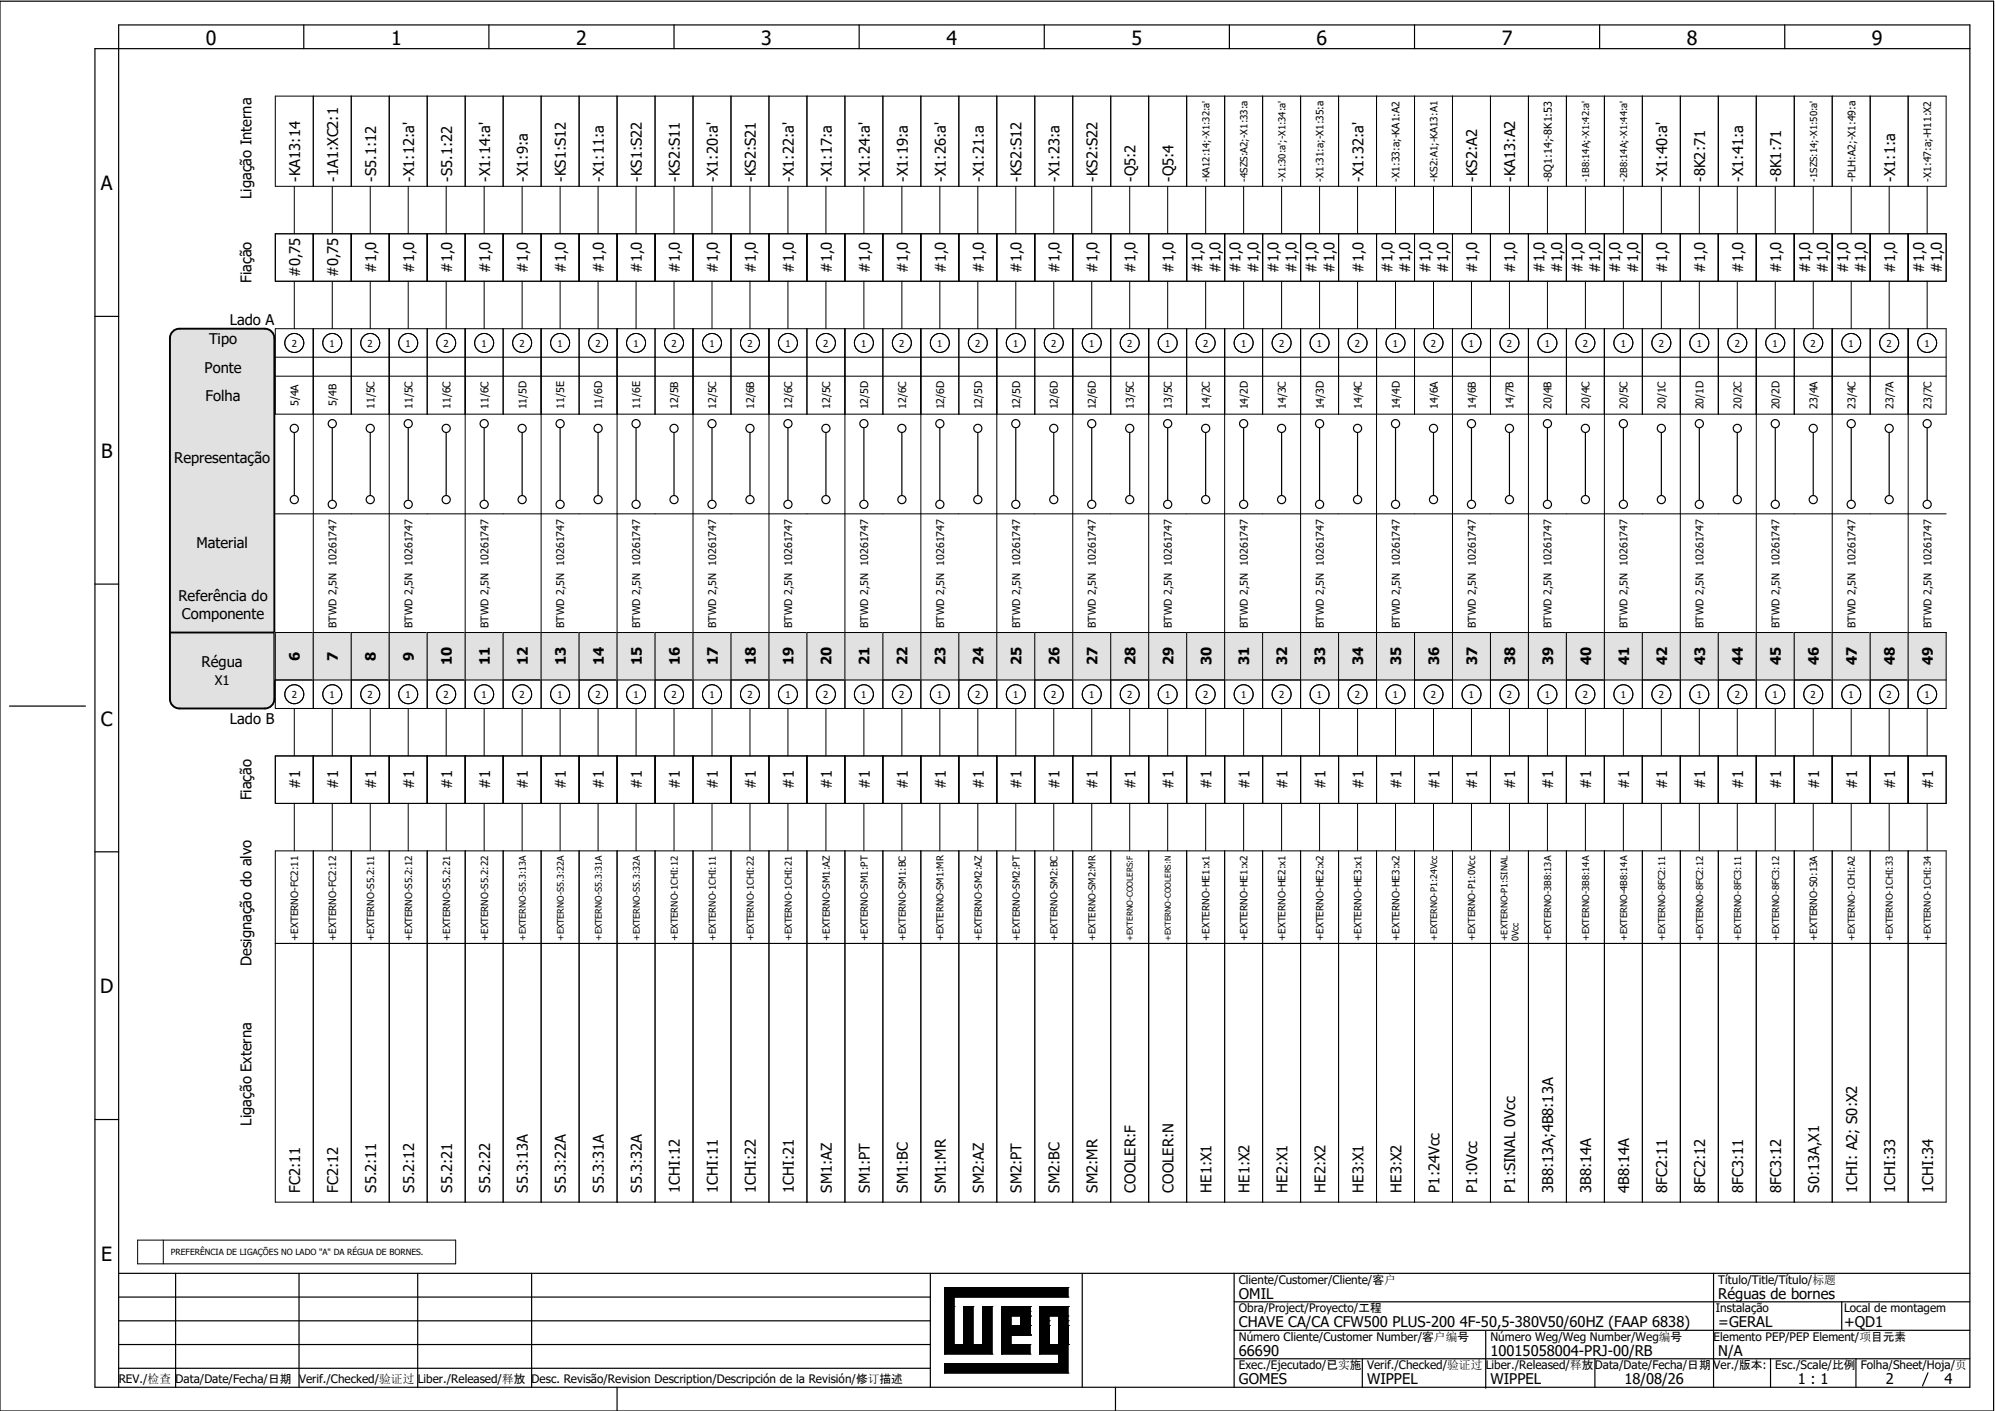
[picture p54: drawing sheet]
<svg xmlns="http://www.w3.org/2000/svg" width="297mm" height="210mm" viewBox="0 0 297 210" stroke-linecap="round" stroke-linejoin="round" font-family="sans-serif">
<defs><g id="words">
<g font-size="2.9">
<text x="30.7" y="6.6">0</text>
<text x="58.2" y="6.6">1</text>
<text x="85.8" y="6.6">2</text>
<text x="113.4" y="6.6">3</text>
<text x="141" y="6.6">4</text>
<text x="168.5" y="6.6">5</text>
<text x="196.1" y="6.6">6</text>
<text x="223.7" y="6.6">7</text>
<text x="251.3" y="6.6">8</text>
<text x="278.9" y="6.6">9</text>
<text x="15" y="28.3">A</text>
<text x="15.1" y="68.2">B</text>
<text x="15" y="108.1">C</text>
<text x="14.9" y="148">D</text>
<text x="15.1" y="187.9">E</text>
</g>
<g font-size="2.2">
<text x="37.5" y="29.6" transform="rotate(-90 37.5 29.6)">Ligação Interna</text>
<text x="44.7" y="27" transform="rotate(-90 44.7 27)">-KA13:14</text>
<text x="50.4" y="27" transform="rotate(-90 50.4 27)">-1A1:XC2:1</text>
<text x="56" y="27" transform="rotate(-90 56 27)">-S5.1:12</text>
<text x="61.7" y="27" transform="rotate(-90 61.7 27)">-X1:12:a'</text>
<text x="67.3" y="27" transform="rotate(-90 67.3 27)">-S5.1:22</text>
<text x="73" y="27" transform="rotate(-90 73 27)">-X1:14:a'</text>
<text x="78.7" y="27" transform="rotate(-90 78.7 27)">-X1:9:a</text>
<text x="84.3" y="27" transform="rotate(-90 84.3 27)">-KS1:S12</text>
<text x="90" y="27" transform="rotate(-90 90 27)">-X1:11:a</text>
<text x="95.6" y="27" transform="rotate(-90 95.6 27)">-KS1:S22</text>
<text x="101.3" y="27" transform="rotate(-90 101.3 27)">-KS2:S11</text>
<text x="106.9" y="27" transform="rotate(-90 106.9 27)">-X1:20:a'</text>
<text x="112.6" y="27" transform="rotate(-90 112.6 27)">-KS2:S21</text>
<text x="118.2" y="27" transform="rotate(-90 118.2 27)">-X1:22:a'</text>
<text x="123.9" y="27" transform="rotate(-90 123.9 27)">-X1:17:a</text>
<text x="129.6" y="27" transform="rotate(-90 129.6 27)">-X1:24:a'</text>
<text x="135.2" y="27" transform="rotate(-90 135.2 27)">-X1:19:a</text>
<text x="140.9" y="27" transform="rotate(-90 140.9 27)">-X1:26:a'</text>
<text x="146.5" y="27" transform="rotate(-90 146.5 27)">-X1:21:a</text>
<text x="152.2" y="27" transform="rotate(-90 152.2 27)">-KS2:S12</text>
<text x="157.8" y="27" transform="rotate(-90 157.8 27)">-X1:23:a</text>
<text x="163.5" y="27" transform="rotate(-90 163.5 27)">-KS2:S22</text>
<text x="169.2" y="27" transform="rotate(-90 169.2 27)">-Q5:2</text>
<text x="174.8" y="27" transform="rotate(-90 174.8 27)">-Q5:4</text>
<text x="203.1" y="27" transform="rotate(-90 203.1 27)">-X1:32:a'</text>
<text x="220.1" y="27" transform="rotate(-90 220.1 27)">-KS2:A2</text>
<text x="225.7" y="27" transform="rotate(-90 225.7 27)">-KA13:A2</text>
<text x="248.3" y="27" transform="rotate(-90 248.3 27)">-X1:40:a'</text>
<text x="254" y="27" transform="rotate(-90 254 27)">-8K2:71</text>
<text x="259.7" y="27" transform="rotate(-90 259.7 27)">-X1:41:a</text>
<text x="265.3" y="27" transform="rotate(-90 265.3 27)">-8K1:71</text>
<text x="282.3" y="27" transform="rotate(-90 282.3 27)">-X1:1:a</text>
<text x="44.7" y="41.3" transform="rotate(-90 44.7 41.3)">#0,75</text>
<text x="50.4" y="41.3" transform="rotate(-90 50.4 41.3)">#0,75</text>
<text x="56" y="40.7" transform="rotate(-90 56 40.7)">#1,0</text>
<text x="61.7" y="40.7" transform="rotate(-90 61.7 40.7)">#1,0</text>
<text x="67.3" y="40.7" transform="rotate(-90 67.3 40.7)">#1,0</text>
<text x="73" y="40.7" transform="rotate(-90 73 40.7)">#1,0</text>
<text x="78.7" y="40.7" transform="rotate(-90 78.7 40.7)">#1,0</text>
<text x="84.3" y="40.7" transform="rotate(-90 84.3 40.7)">#1,0</text>
<text x="90" y="40.7" transform="rotate(-90 90 40.7)">#1,0</text>
<text x="95.6" y="40.7" transform="rotate(-90 95.6 40.7)">#1,0</text>
<text x="101.3" y="40.7" transform="rotate(-90 101.3 40.7)">#1,0</text>
<text x="106.9" y="40.7" transform="rotate(-90 106.9 40.7)">#1,0</text>
<text x="112.6" y="40.7" transform="rotate(-90 112.6 40.7)">#1,0</text>
<text x="118.2" y="40.7" transform="rotate(-90 118.2 40.7)">#1,0</text>
<text x="123.9" y="40.7" transform="rotate(-90 123.9 40.7)">#1,0</text>
<text x="129.6" y="40.7" transform="rotate(-90 129.6 40.7)">#1,0</text>
<text x="135.2" y="40.7" transform="rotate(-90 135.2 40.7)">#1,0</text>
<text x="140.9" y="40.7" transform="rotate(-90 140.9 40.7)">#1,0</text>
<text x="146.5" y="40.7" transform="rotate(-90 146.5 40.7)">#1,0</text>
<text x="152.2" y="40.7" transform="rotate(-90 152.2 40.7)">#1,0</text>
<text x="157.8" y="40.7" transform="rotate(-90 157.8 40.7)">#1,0</text>
<text x="163.5" y="40.7" transform="rotate(-90 163.5 40.7)">#1,0</text>
<text x="169.2" y="40.7" transform="rotate(-90 169.2 40.7)">#1,0</text>
<text x="174.8" y="40.7" transform="rotate(-90 174.8 40.7)">#1,0</text>
<text x="179.1" y="40.7" transform="rotate(-90 179.1 40.7)">#1,0</text>
<text x="181.8" y="40.7" transform="rotate(-90 181.8 40.7)">#1,0</text>
<text x="184.8" y="40.7" transform="rotate(-90 184.8 40.7)">#1,0</text>
<text x="187.5" y="40.7" transform="rotate(-90 187.5 40.7)">#1,0</text>
<text x="190.5" y="40.7" transform="rotate(-90 190.5 40.7)">#1,0</text>
<text x="193.1" y="40.7" transform="rotate(-90 193.1 40.7)">#1,0</text>
<text x="196.1" y="40.7" transform="rotate(-90 196.1 40.7)">#1,0</text>
<text x="198.8" y="40.7" transform="rotate(-90 198.8 40.7)">#1,0</text>
<text x="203.1" y="40.7" transform="rotate(-90 203.1 40.7)">#1,0</text>
<text x="207.4" y="40.7" transform="rotate(-90 207.4 40.7)">#1,0</text>
<text x="210.1" y="40.7" transform="rotate(-90 210.1 40.7)">#1,0</text>
<text x="213.1" y="40.7" transform="rotate(-90 213.1 40.7)">#1,0</text>
<text x="215.7" y="40.7" transform="rotate(-90 215.7 40.7)">#1,0</text>
<text x="220.1" y="40.7" transform="rotate(-90 220.1 40.7)">#1,0</text>
<text x="225.7" y="40.7" transform="rotate(-90 225.7 40.7)">#1,0</text>
<text x="230.1" y="40.7" transform="rotate(-90 230.1 40.7)">#1,0</text>
<text x="232.7" y="40.7" transform="rotate(-90 232.7 40.7)">#1,0</text>
<text x="235.7" y="40.7" transform="rotate(-90 235.7 40.7)">#1,0</text>
<text x="238.4" y="40.7" transform="rotate(-90 238.4 40.7)">#1,0</text>
<text x="241.4" y="40.7" transform="rotate(-90 241.4 40.7)">#1,0</text>
<text x="244" y="40.7" transform="rotate(-90 244 40.7)">#1,0</text>
<text x="248.3" y="40.7" transform="rotate(-90 248.3 40.7)">#1,0</text>
<text x="254" y="40.7" transform="rotate(-90 254 40.7)">#1,0</text>
<text x="259.7" y="40.7" transform="rotate(-90 259.7 40.7)">#1,0</text>
<text x="265.3" y="40.7" transform="rotate(-90 265.3 40.7)">#1,0</text>
<text x="269.6" y="40.7" transform="rotate(-90 269.6 40.7)">#1,0</text>
<text x="272.3" y="40.7" transform="rotate(-90 272.3 40.7)">#1,0</text>
<text x="275.3" y="40.7" transform="rotate(-90 275.3 40.7)">#1,0</text>
<text x="278" y="40.7" transform="rotate(-90 278 40.7)">#1,0</text>
<text x="282.3" y="40.7" transform="rotate(-90 282.3 40.7)">#1,0</text>
<text x="286.6" y="40.7" transform="rotate(-90 286.6 40.7)">#1,0</text>
<text x="289.3" y="40.7" transform="rotate(-90 289.3 40.7)">#1,0</text>
<text x="37.5" y="42.1" transform="rotate(-90 37.5 42.1)">Fiação</text>
<text x="31.1" y="51.3">Tipo</text>
<text x="34.2" y="48.4">Lado A</text>
<text x="30.5" y="55.5">Ponte</text>
<text x="30.6" y="59.7">Folha</text>
<text x="26" y="68.9">Representação</text>
<text x="29.2" y="81.7">Material</text>
<text x="26.6" y="89.5">Referência do</text>
<text x="27.1" y="92.2">Componente</text>
<text x="30" y="99.3">Régua</text>
<text x="34.2" y="107.8">Lado B</text>
<text x="37.5" y="119.2" transform="rotate(-90 37.5 119.2)">Fiação</text>
<text x="44.7" y="117.5" transform="rotate(-90 44.7 117.5)">#1</text>
<text x="50.4" y="117.5" transform="rotate(-90 50.4 117.5)">#1</text>
<text x="56" y="117.5" transform="rotate(-90 56 117.5)">#1</text>
<text x="61.7" y="117.5" transform="rotate(-90 61.7 117.5)">#1</text>
<text x="67.3" y="117.5" transform="rotate(-90 67.3 117.5)">#1</text>
<text x="73" y="117.5" transform="rotate(-90 73 117.5)">#1</text>
<text x="78.7" y="117.5" transform="rotate(-90 78.7 117.5)">#1</text>
<text x="84.3" y="117.5" transform="rotate(-90 84.3 117.5)">#1</text>
<text x="90" y="117.5" transform="rotate(-90 90 117.5)">#1</text>
<text x="95.6" y="117.5" transform="rotate(-90 95.6 117.5)">#1</text>
<text x="101.3" y="117.5" transform="rotate(-90 101.3 117.5)">#1</text>
<text x="106.9" y="117.5" transform="rotate(-90 106.9 117.5)">#1</text>
<text x="112.6" y="117.5" transform="rotate(-90 112.6 117.5)">#1</text>
<text x="118.2" y="117.5" transform="rotate(-90 118.2 117.5)">#1</text>
<text x="123.9" y="117.5" transform="rotate(-90 123.9 117.5)">#1</text>
<text x="129.6" y="117.5" transform="rotate(-90 129.6 117.5)">#1</text>
<text x="135.2" y="117.5" transform="rotate(-90 135.2 117.5)">#1</text>
<text x="140.9" y="117.5" transform="rotate(-90 140.9 117.5)">#1</text>
<text x="146.5" y="117.5" transform="rotate(-90 146.5 117.5)">#1</text>
<text x="152.2" y="117.5" transform="rotate(-90 152.2 117.5)">#1</text>
<text x="157.8" y="117.5" transform="rotate(-90 157.8 117.5)">#1</text>
<text x="163.5" y="117.5" transform="rotate(-90 163.5 117.5)">#1</text>
<text x="169.2" y="117.5" transform="rotate(-90 169.2 117.5)">#1</text>
<text x="174.8" y="117.5" transform="rotate(-90 174.8 117.5)">#1</text>
<text x="180.5" y="117.5" transform="rotate(-90 180.5 117.5)">#1</text>
<text x="186.1" y="117.5" transform="rotate(-90 186.1 117.5)">#1</text>
<text x="191.8" y="117.5" transform="rotate(-90 191.8 117.5)">#1</text>
<text x="197.4" y="117.5" transform="rotate(-90 197.4 117.5)">#1</text>
<text x="203.1" y="117.5" transform="rotate(-90 203.1 117.5)">#1</text>
<text x="208.8" y="117.5" transform="rotate(-90 208.8 117.5)">#1</text>
<text x="214.4" y="117.5" transform="rotate(-90 214.4 117.5)">#1</text>
<text x="220.1" y="117.5" transform="rotate(-90 220.1 117.5)">#1</text>
<text x="225.7" y="117.5" transform="rotate(-90 225.7 117.5)">#1</text>
<text x="231.4" y="117.5" transform="rotate(-90 231.4 117.5)">#1</text>
<text x="237" y="117.5" transform="rotate(-90 237 117.5)">#1</text>
<text x="242.7" y="117.5" transform="rotate(-90 242.7 117.5)">#1</text>
<text x="248.3" y="117.5" transform="rotate(-90 248.3 117.5)">#1</text>
<text x="254" y="117.5" transform="rotate(-90 254 117.5)">#1</text>
<text x="259.7" y="117.5" transform="rotate(-90 259.7 117.5)">#1</text>
<text x="265.3" y="117.5" transform="rotate(-90 265.3 117.5)">#1</text>
<text x="271" y="117.5" transform="rotate(-90 271 117.5)">#1</text>
<text x="276.6" y="117.5" transform="rotate(-90 276.6 117.5)">#1</text>
<text x="282.3" y="117.5" transform="rotate(-90 282.3 117.5)">#1</text>
<text x="287.9" y="117.5" transform="rotate(-90 287.9 117.5)">#1</text>
<text x="37.5" y="143.9" transform="rotate(-90 37.5 143.9)">Designação do alvo</text>
<text x="37.5" y="167.7" transform="rotate(-90 37.5 167.7)">Ligação Externa</text>
<text x="44.7" y="177.7" transform="rotate(-90 44.7 177.7)">FC2:11</text>
<text x="50.4" y="177.7" transform="rotate(-90 50.4 177.7)">FC2:12</text>
<text x="56" y="177.7" transform="rotate(-90 56 177.7)">S5.2:11</text>
<text x="61.7" y="177.7" transform="rotate(-90 61.7 177.7)">S5.2:12</text>
<text x="67.3" y="177.7" transform="rotate(-90 67.3 177.7)">S5.2:21</text>
<text x="73" y="177.7" transform="rotate(-90 73 177.7)">S5.2:22</text>
<text x="78.7" y="177.7" transform="rotate(-90 78.7 177.7)">S5.3:13A</text>
<text x="84.3" y="177.7" transform="rotate(-90 84.3 177.7)">S5.3:22A</text>
<text x="90" y="177.7" transform="rotate(-90 90 177.7)">S5.3:31A</text>
<text x="95.6" y="177.7" transform="rotate(-90 95.6 177.7)">S5.3:32A</text>
<text x="101.3" y="177.7" transform="rotate(-90 101.3 177.7)">1CHI:12</text>
<text x="106.9" y="177.7" transform="rotate(-90 106.9 177.7)">1CHI:11</text>
<text x="112.6" y="177.7" transform="rotate(-90 112.6 177.7)">1CHI:22</text>
<text x="118.2" y="177.7" transform="rotate(-90 118.2 177.7)">1CHI:21</text>
<text x="123.9" y="177.7" transform="rotate(-90 123.9 177.7)">SM1:AZ</text>
<text x="129.6" y="177.7" transform="rotate(-90 129.6 177.7)">SM1:PT</text>
<text x="135.2" y="177.7" transform="rotate(-90 135.2 177.7)">SM1:BC</text>
<text x="140.9" y="177.7" transform="rotate(-90 140.9 177.7)">SM1:MR</text>
<text x="146.5" y="177.7" transform="rotate(-90 146.5 177.7)">SM2:AZ</text>
<text x="152.2" y="177.7" transform="rotate(-90 152.2 177.7)">SM2:PT</text>
<text x="157.8" y="177.7" transform="rotate(-90 157.8 177.7)">SM2:BC</text>
<text x="163.5" y="177.7" transform="rotate(-90 163.5 177.7)">SM2:MR</text>
<text x="169.2" y="177.7" transform="rotate(-90 169.2 177.7)">COOLER:F</text>
<text x="174.8" y="177.7" transform="rotate(-90 174.8 177.7)">COOLER:N</text>
<text x="180.5" y="177.7" transform="rotate(-90 180.5 177.7)">HE1:X1</text>
<text x="186.1" y="177.7" transform="rotate(-90 186.1 177.7)">HE1:X2</text>
<text x="191.8" y="177.7" transform="rotate(-90 191.8 177.7)">HE2:X1</text>
<text x="197.4" y="177.7" transform="rotate(-90 197.4 177.7)">HE2:X2</text>
<text x="203.1" y="177.7" transform="rotate(-90 203.1 177.7)">HE3:X1</text>
<text x="208.8" y="177.7" transform="rotate(-90 208.8 177.7)">HE3:X2</text>
<text x="214.4" y="177.7" transform="rotate(-90 214.4 177.7)">P1:24Vcc</text>
<text x="220.1" y="177.7" transform="rotate(-90 220.1 177.7)">P1:0Vcc</text>
<text x="225.7" y="177.7" transform="rotate(-90 225.7 177.7)">P1:SINAL 0Vcc</text>
<text x="231.4" y="177.7" transform="rotate(-90 231.4 177.7)">3B8:13A;4B8:13A</text>
<text x="237" y="177.7" transform="rotate(-90 237 177.7)">3B8:14A</text>
<text x="242.7" y="177.7" transform="rotate(-90 242.7 177.7)">4B8:14A</text>
<text x="248.3" y="177.7" transform="rotate(-90 248.3 177.7)">8FC2:11</text>
<text x="254" y="177.7" transform="rotate(-90 254 177.7)">8FC2:12</text>
<text x="259.7" y="177.7" transform="rotate(-90 259.7 177.7)">8FC3:11</text>
<text x="265.3" y="177.7" transform="rotate(-90 265.3 177.7)">8FC3:12</text>
<text x="271" y="177.7" transform="rotate(-90 271 177.7)">S0:13A,X1</text>
<text x="276.6" y="177.7" transform="rotate(-90 276.6 177.7)">1CHI: A2; S0:X2</text>
<text x="282.3" y="177.7" transform="rotate(-90 282.3 177.7)">1CHI:33</text>
<text x="287.9" y="177.7" transform="rotate(-90 287.9 177.7)">1CHI:34</text>
<text x="184.5" y="193.5">OMIL</text>
<text x="184.5" y="197.7">CHAVE CA/CA CFW500 PLUS-200 4F-50,5-380V50/60HZ (FAAP 6838)</text>
<text x="256" y="193.5">Réguas de bornes</text>
<text x="256" y="197.7">=GERAL</text>
<text x="274.7" y="197.7">+QD1</text>
<text x="184.5" y="201.9">66690</text>
<text x="222" y="201.9">10015058004-PRJ-00/RB</text>
<text x="256" y="201.9">N/A</text>
<text x="184.5" y="206.2">GOMES</text>
<text x="203.6" y="206.2">WIPPEL</text>
<text x="222" y="206.2">WIPPEL</text>
<text x="242" y="206.2">18/08/26</text>
<text x="267.8" y="206.2">1 : 1</text>
<text x="280.9" y="206.2">2</text>
<text x="289.7" y="206.2">4</text>
</g>
<g font-size="2.1">
<text x="44.7" y="98.4" transform="rotate(-90 44.7 98.4)">6</text>
<text x="50.3" y="98.4" transform="rotate(-90 50.3 98.4)">7</text>
<text x="56" y="98.4" transform="rotate(-90 56 98.4)">8</text>
<text x="61.7" y="98.4" transform="rotate(-90 61.7 98.4)">9</text>
<text x="67.3" y="99.1" transform="rotate(-90 67.3 99.1)">10</text>
<text x="73" y="99.1" transform="rotate(-90 73 99.1)">11</text>
<text x="78.6" y="99.1" transform="rotate(-90 78.6 99.1)">12</text>
<text x="84.3" y="99.1" transform="rotate(-90 84.3 99.1)">13</text>
<text x="89.9" y="99.1" transform="rotate(-90 89.9 99.1)">14</text>
<text x="95.6" y="99.1" transform="rotate(-90 95.6 99.1)">15</text>
<text x="101.3" y="99.1" transform="rotate(-90 101.3 99.1)">16</text>
<text x="106.9" y="99.1" transform="rotate(-90 106.9 99.1)">17</text>
<text x="112.6" y="99.1" transform="rotate(-90 112.6 99.1)">18</text>
<text x="118.2" y="99.1" transform="rotate(-90 118.2 99.1)">19</text>
<text x="123.9" y="99.1" transform="rotate(-90 123.9 99.1)">20</text>
<text x="129.5" y="99.1" transform="rotate(-90 129.5 99.1)">21</text>
<text x="135.2" y="99.1" transform="rotate(-90 135.2 99.1)">22</text>
<text x="140.8" y="99.1" transform="rotate(-90 140.8 99.1)">23</text>
<text x="146.5" y="99.1" transform="rotate(-90 146.5 99.1)">24</text>
<text x="152.2" y="99.1" transform="rotate(-90 152.2 99.1)">25</text>
<text x="157.8" y="99.1" transform="rotate(-90 157.8 99.1)">26</text>
<text x="163.5" y="99.1" transform="rotate(-90 163.5 99.1)">27</text>
<text x="169.1" y="99.1" transform="rotate(-90 169.1 99.1)">28</text>
<text x="174.8" y="99.1" transform="rotate(-90 174.8 99.1)">29</text>
<text x="180.4" y="99.1" transform="rotate(-90 180.4 99.1)">30</text>
<text x="186.1" y="99.1" transform="rotate(-90 186.1 99.1)">31</text>
<text x="191.8" y="99.1" transform="rotate(-90 191.8 99.1)">32</text>
<text x="197.4" y="99.1" transform="rotate(-90 197.4 99.1)">33</text>
<text x="203.1" y="99.1" transform="rotate(-90 203.1 99.1)">34</text>
<text x="208.7" y="99.1" transform="rotate(-90 208.7 99.1)">35</text>
<text x="214.4" y="99.1" transform="rotate(-90 214.4 99.1)">36</text>
<text x="220" y="99.1" transform="rotate(-90 220 99.1)">37</text>
<text x="225.7" y="99.1" transform="rotate(-90 225.7 99.1)">38</text>
<text x="231.4" y="99.1" transform="rotate(-90 231.4 99.1)">39</text>
<text x="237" y="99.1" transform="rotate(-90 237 99.1)">40</text>
<text x="242.7" y="99.1" transform="rotate(-90 242.7 99.1)">41</text>
<text x="248.3" y="99.1" transform="rotate(-90 248.3 99.1)">42</text>
<text x="254" y="99.1" transform="rotate(-90 254 99.1)">43</text>
<text x="259.6" y="99.1" transform="rotate(-90 259.6 99.1)">44</text>
<text x="265.3" y="99.1" transform="rotate(-90 265.3 99.1)">45</text>
<text x="270.9" y="99.1" transform="rotate(-90 270.9 99.1)">46</text>
<text x="276.6" y="99.1" transform="rotate(-90 276.6 99.1)">47</text>
<text x="282.3" y="99.1" transform="rotate(-90 282.3 99.1)">48</text>
<text x="287.9" y="99.1" transform="rotate(-90 287.9 99.1)">49</text>
</g>
<text font-size="2" x="32" y="102.1">X1</text>
<g font-size="1.8">
<text x="184.5" y="191.2">Cliente/Customer/Cliente/客户</text>
<text x="256" y="191.2">Título/Title/Título/标题</text>
<text x="184.5" y="195.5">Obra/Project/Proyecto/工程</text>
<text x="255.6" y="195.5">Instalação</text>
<text x="274.7" y="195.5">Local de montagem</text>
<text x="184.5" y="204">Exec./Ejecutado/已实施</text>
<text x="184.5" y="199.7">Número Cliente/Customer Number/客户编号</text>
<text x="203.6" y="204">Verif./Checked/验证过</text>
<text x="221.3" y="204">Liber./Released/释放</text>
<text x="222" y="199.7">Número Weg/Weg Number/Weg编号</text>
<text x="237.6" y="204">Data/Date/Fecha/日期</text>
<text x="255.3" y="204">Ver./版本:</text>
<text x="255.3" y="199.7">Elemento PEP/PEP Element/项目元素</text>
<text x="264.4" y="204">Esc./Scale/比例</text>
<text x="277.2" y="204">Folha/Sheet/Hoja/页</text>
<text x="17.7" y="205.9">REV./检查</text>
<text x="26.2" y="205.9">Data/Date/Fecha/日期</text>
<text x="44.5" y="205.9">Verif./Checked/验证过</text>
<text x="62.2" y="205.9">Liber./Released/释放</text>
<text x="79.2" y="205.9">Desc. Revisão/Revision Description/Descripción de la Revisión/修订描述</text>
</g>
<g font-size="1.6">
<text x="231.1" y="27" transform="rotate(-90 231.1 27)">-8Q1:14;-8K1:53</text>
<text x="276.4" y="27" transform="rotate(-90 276.4 27)">-PLH:A2;-X1:49:a</text>
<text x="44.5" y="60.5" transform="rotate(-90 44.5 60.5)">5/4A</text>
<text x="50.1" y="60.5" transform="rotate(-90 50.1 60.5)">5/4B</text>
<text x="55.8" y="60.9" transform="rotate(-90 55.8 60.9)">11/5C</text>
<text x="61.4" y="60.9" transform="rotate(-90 61.4 60.9)">11/5C</text>
<text x="67.1" y="60.9" transform="rotate(-90 67.1 60.9)">11/6C</text>
<text x="72.7" y="60.9" transform="rotate(-90 72.7 60.9)">11/6C</text>
<text x="78.4" y="61" transform="rotate(-90 78.4 61)">11/5D</text>
<text x="84.1" y="60.9" transform="rotate(-90 84.1 60.9)">11/5E</text>
<text x="89.7" y="61" transform="rotate(-90 89.7 61)">11/6D</text>
<text x="95.4" y="60.9" transform="rotate(-90 95.4 60.9)">11/6E</text>
<text x="101" y="60.9" transform="rotate(-90 101 60.9)">12/5B</text>
<text x="106.7" y="60.9" transform="rotate(-90 106.7 60.9)">12/5C</text>
<text x="112.3" y="60.9" transform="rotate(-90 112.3 60.9)">12/6B</text>
<text x="118" y="60.9" transform="rotate(-90 118 60.9)">12/6C</text>
<text x="123.7" y="60.9" transform="rotate(-90 123.7 60.9)">12/5C</text>
<text x="129.3" y="61" transform="rotate(-90 129.3 61)">12/5D</text>
<text x="135" y="60.9" transform="rotate(-90 135 60.9)">12/6C</text>
<text x="140.6" y="61" transform="rotate(-90 140.6 61)">12/6D</text>
<text x="146.3" y="61" transform="rotate(-90 146.3 61)">12/5D</text>
<text x="151.9" y="61" transform="rotate(-90 151.9 61)">12/5D</text>
<text x="157.6" y="61" transform="rotate(-90 157.6 61)">12/6D</text>
<text x="163.3" y="61" transform="rotate(-90 163.3 61)">12/6D</text>
<text x="168.9" y="60.9" transform="rotate(-90 168.9 60.9)">13/5C</text>
<text x="174.6" y="60.9" transform="rotate(-90 174.6 60.9)">13/5C</text>
<text x="180.2" y="60.9" transform="rotate(-90 180.2 60.9)">14/2C</text>
<text x="185.9" y="61" transform="rotate(-90 185.9 61)">14/2D</text>
<text x="191.5" y="60.9" transform="rotate(-90 191.5 60.9)">14/3C</text>
<text x="197.2" y="61" transform="rotate(-90 197.2 61)">14/3D</text>
<text x="202.9" y="60.9" transform="rotate(-90 202.9 60.9)">14/4C</text>
<text x="208.5" y="61" transform="rotate(-90 208.5 61)">14/4D</text>
<text x="214.2" y="60.9" transform="rotate(-90 214.2 60.9)">14/6A</text>
<text x="219.8" y="60.9" transform="rotate(-90 219.8 60.9)">14/6B</text>
<text x="225.5" y="60.9" transform="rotate(-90 225.5 60.9)">14/7B</text>
<text x="231.1" y="60.9" transform="rotate(-90 231.1 60.9)">20/4B</text>
<text x="236.8" y="60.9" transform="rotate(-90 236.8 60.9)">20/4C</text>
<text x="242.4" y="60.9" transform="rotate(-90 242.4 60.9)">20/5C</text>
<text x="248.1" y="60.9" transform="rotate(-90 248.1 60.9)">20/1C</text>
<text x="253.8" y="61" transform="rotate(-90 253.8 61)">20/1D</text>
<text x="259.4" y="60.9" transform="rotate(-90 259.4 60.9)">20/2C</text>
<text x="265.1" y="61" transform="rotate(-90 265.1 61)">20/2D</text>
<text x="270.7" y="60.9" transform="rotate(-90 270.7 60.9)">23/4A</text>
<text x="276.4" y="60.9" transform="rotate(-90 276.4 60.9)">23/4C</text>
<text x="282" y="60.9" transform="rotate(-90 282 60.9)">23/7A</text>
<text x="287.7" y="60.9" transform="rotate(-90 287.7 60.9)">23/7C</text>
<text x="50.1" y="84.2" transform="rotate(-90 50.1 84.2)">10261747</text>
<text x="61.4" y="84.2" transform="rotate(-90 61.4 84.2)">10261747</text>
<text x="72.7" y="84.2" transform="rotate(-90 72.7 84.2)">10261747</text>
<text x="84.1" y="84.2" transform="rotate(-90 84.1 84.2)">10261747</text>
<text x="95.4" y="84.2" transform="rotate(-90 95.4 84.2)">10261747</text>
<text x="106.7" y="84.2" transform="rotate(-90 106.7 84.2)">10261747</text>
<text x="118" y="84.2" transform="rotate(-90 118 84.2)">10261747</text>
<text x="129.3" y="84.2" transform="rotate(-90 129.3 84.2)">10261747</text>
<text x="140.6" y="84.2" transform="rotate(-90 140.6 84.2)">10261747</text>
<text x="151.9" y="84.2" transform="rotate(-90 151.9 84.2)">10261747</text>
<text x="163.3" y="84.2" transform="rotate(-90 163.3 84.2)">10261747</text>
<text x="174.6" y="84.2" transform="rotate(-90 174.6 84.2)">10261747</text>
<text x="185.9" y="84.2" transform="rotate(-90 185.9 84.2)">10261747</text>
<text x="197.2" y="84.2" transform="rotate(-90 197.2 84.2)">10261747</text>
<text x="208.5" y="84.2" transform="rotate(-90 208.5 84.2)">10261747</text>
<text x="219.8" y="84.2" transform="rotate(-90 219.8 84.2)">10261747</text>
<text x="231.1" y="84.2" transform="rotate(-90 231.1 84.2)">10261747</text>
<text x="242.4" y="84.2" transform="rotate(-90 242.4 84.2)">10261747</text>
<text x="253.8" y="84.2" transform="rotate(-90 253.8 84.2)">10261747</text>
<text x="265.1" y="84.2" transform="rotate(-90 265.1 84.2)">10261747</text>
<text x="276.4" y="84.2" transform="rotate(-90 276.4 84.2)">10261747</text>
<text x="287.7" y="84.2" transform="rotate(-90 287.7 84.2)">10261747</text>
<text x="50.1" y="93.5" transform="rotate(-90 50.1 93.5)">BTWD 2,5N</text>
<text x="61.4" y="93.5" transform="rotate(-90 61.4 93.5)">BTWD 2,5N</text>
<text x="72.7" y="93.5" transform="rotate(-90 72.7 93.5)">BTWD 2,5N</text>
<text x="84.1" y="93.5" transform="rotate(-90 84.1 93.5)">BTWD 2,5N</text>
<text x="95.4" y="93.5" transform="rotate(-90 95.4 93.5)">BTWD 2,5N</text>
<text x="106.7" y="93.5" transform="rotate(-90 106.7 93.5)">BTWD 2,5N</text>
<text x="118" y="93.5" transform="rotate(-90 118 93.5)">BTWD 2,5N</text>
<text x="129.3" y="93.5" transform="rotate(-90 129.3 93.5)">BTWD 2,5N</text>
<text x="140.6" y="93.5" transform="rotate(-90 140.6 93.5)">BTWD 2,5N</text>
<text x="151.9" y="93.5" transform="rotate(-90 151.9 93.5)">BTWD 2,5N</text>
<text x="163.3" y="93.5" transform="rotate(-90 163.3 93.5)">BTWD 2,5N</text>
<text x="174.6" y="93.5" transform="rotate(-90 174.6 93.5)">BTWD 2,5N</text>
<text x="185.9" y="93.5" transform="rotate(-90 185.9 93.5)">BTWD 2,5N</text>
<text x="197.2" y="93.5" transform="rotate(-90 197.2 93.5)">BTWD 2,5N</text>
<text x="208.5" y="93.5" transform="rotate(-90 208.5 93.5)">BTWD 2,5N</text>
<text x="219.8" y="93.5" transform="rotate(-90 219.8 93.5)">BTWD 2,5N</text>
<text x="231.1" y="93.5" transform="rotate(-90 231.1 93.5)">BTWD 2,5N</text>
<text x="242.4" y="93.5" transform="rotate(-90 242.4 93.5)">BTWD 2,5N</text>
<text x="253.8" y="93.5" transform="rotate(-90 253.8 93.5)">BTWD 2,5N</text>
<text x="265.1" y="93.5" transform="rotate(-90 265.1 93.5)">BTWD 2,5N</text>
<text x="276.4" y="93.5" transform="rotate(-90 276.4 93.5)">BTWD 2,5N</text>
<text x="287.7" y="93.5" transform="rotate(-90 287.7 93.5)">BTWD 2,5N</text>
</g>
<g font-size="1.5">
<text x="185.8" y="27" transform="rotate(-90 185.8 27)">-4SZS:A2;-X1:33:a</text>
<text x="197.2" y="27" transform="rotate(-90 197.2 27)">-X1:31:a;-X1:35:a</text>
<text x="208.5" y="27" transform="rotate(-90 208.5 27)">-X1:33:a;-KA1:A2</text>
<text x="214.1" y="27" transform="rotate(-90 214.1 27)">-KS2:A1;-KA13:A1</text>
<text x="287.7" y="27" transform="rotate(-90 287.7 27)">-X1:47:a;-H11:X2</text>
<text x="44.4" y="140.2" transform="rotate(-90 44.4 140.2)">+EXTERNO-FC2:11</text>
<text x="50.1" y="140.2" transform="rotate(-90 50.1 140.2)">+EXTERNO-FC2:12</text>
<text x="55.7" y="140.2" transform="rotate(-90 55.7 140.2)">+EXTERNO-S5.2:11</text>
<text x="61.4" y="140.2" transform="rotate(-90 61.4 140.2)">+EXTERNO-S5.2:12</text>
<text x="67" y="140.2" transform="rotate(-90 67 140.2)">+EXTERNO-S5.2:21</text>
<text x="72.7" y="140.2" transform="rotate(-90 72.7 140.2)">+EXTERNO-S5.2:22</text>
<text x="123.6" y="140.2" transform="rotate(-90 123.6 140.2)">+EXTERNO-SM1:AZ</text>
<text x="129.3" y="140.2" transform="rotate(-90 129.3 140.2)">+EXTERNO-SM1:PT</text>
<text x="146.2" y="140.2" transform="rotate(-90 146.2 140.2)">+EXTERNO-SM2:AZ</text>
<text x="151.9" y="140.2" transform="rotate(-90 151.9 140.2)">+EXTERNO-SM2:PT</text>
<text x="180.2" y="140.2" transform="rotate(-90 180.2 140.2)">+EXTERNO-HE1:x1</text>
<text x="185.8" y="140.2" transform="rotate(-90 185.8 140.2)">+EXTERNO-HE1:x2</text>
<text x="191.5" y="140.2" transform="rotate(-90 191.5 140.2)">+EXTERNO-HE2:x1</text>
<text x="197.2" y="140.2" transform="rotate(-90 197.2 140.2)">+EXTERNO-HE2:x2</text>
<text x="202.8" y="140.2" transform="rotate(-90 202.8 140.2)">+EXTERNO-HE3:x1</text>
<text x="208.5" y="140.2" transform="rotate(-90 208.5 140.2)">+EXTERNO-HE3:x2</text>
<text x="270.7" y="140.2" transform="rotate(-90 270.7 140.2)">+EXTERNO-S0:13A</text>
</g>
<g font-size="1.4">
<text x="180.2" y="27" transform="rotate(-90 180.2 27)">-KA12:14;-X1:32:a'</text>
<text x="191.5" y="27" transform="rotate(-90 191.5 27)">-X1:30:a';-X1:34:a'</text>
<text x="236.7" y="27" transform="rotate(-90 236.7 27)">-1B8:14A;-X1:42:a'</text>
<text x="242.4" y="27" transform="rotate(-90 242.4 27)">-2B8:14A;-X1:44:a'</text>
<text x="270.7" y="27" transform="rotate(-90 270.7 27)">-1SZS:14;-X1:50:a'</text>
<text x="43.4" y="51.7">2</text>
<text x="49.1" y="51.7">1</text>
<text x="54.8" y="51.7">2</text>
<text x="60.4" y="51.7">1</text>
<text x="66.1" y="51.7">2</text>
<text x="71.7" y="51.7">1</text>
<text x="77.4" y="51.7">2</text>
<text x="83" y="51.7">1</text>
<text x="88.7" y="51.7">2</text>
<text x="94.4" y="51.7">1</text>
<text x="100" y="51.7">2</text>
<text x="105.7" y="51.7">1</text>
<text x="111.3" y="51.7">2</text>
<text x="117" y="51.7">1</text>
<text x="122.6" y="51.7">2</text>
<text x="128.3" y="51.7">1</text>
<text x="134" y="51.7">2</text>
<text x="139.6" y="51.7">1</text>
<text x="145.3" y="51.7">2</text>
<text x="150.9" y="51.7">1</text>
<text x="156.6" y="51.7">2</text>
<text x="162.2" y="51.7">1</text>
<text x="167.9" y="51.7">2</text>
<text x="173.6" y="51.7">1</text>
<text x="179.2" y="51.7">2</text>
<text x="184.9" y="51.7">1</text>
<text x="190.5" y="51.7">2</text>
<text x="196.2" y="51.7">1</text>
<text x="201.8" y="51.7">2</text>
<text x="207.5" y="51.7">1</text>
<text x="213.1" y="51.7">2</text>
<text x="218.8" y="51.7">1</text>
<text x="224.5" y="51.7">2</text>
<text x="230.1" y="51.7">1</text>
<text x="235.8" y="51.7">2</text>
<text x="241.4" y="51.7">1</text>
<text x="247.1" y="51.7">2</text>
<text x="252.7" y="51.7">1</text>
<text x="258.4" y="51.7">2</text>
<text x="264.1" y="51.7">1</text>
<text x="269.7" y="51.7">2</text>
<text x="275.4" y="51.7">1</text>
<text x="281" y="51.7">2</text>
<text x="286.7" y="51.7">1</text>
<text x="43.4" y="104">2</text>
<text x="49.1" y="104">1</text>
<text x="54.8" y="104">2</text>
<text x="60.4" y="104">1</text>
<text x="66.1" y="104">2</text>
<text x="71.7" y="104">1</text>
<text x="77.4" y="104">2</text>
<text x="83" y="104">1</text>
<text x="88.7" y="104">2</text>
<text x="94.4" y="104">1</text>
<text x="100" y="104">2</text>
<text x="105.7" y="104">1</text>
<text x="111.3" y="104">2</text>
<text x="117" y="104">1</text>
<text x="122.6" y="104">2</text>
<text x="128.3" y="104">1</text>
<text x="134" y="104">2</text>
<text x="139.6" y="104">1</text>
<text x="145.3" y="104">2</text>
<text x="150.9" y="104">1</text>
<text x="156.6" y="104">2</text>
<text x="162.2" y="104">1</text>
<text x="167.9" y="104">2</text>
<text x="173.6" y="104">1</text>
<text x="179.2" y="104">2</text>
<text x="184.9" y="104">1</text>
<text x="190.5" y="104">2</text>
<text x="196.2" y="104">1</text>
<text x="201.8" y="104">2</text>
<text x="207.5" y="104">1</text>
<text x="213.1" y="104">2</text>
<text x="218.8" y="104">1</text>
<text x="224.5" y="104">2</text>
<text x="230.1" y="104">1</text>
<text x="235.8" y="104">2</text>
<text x="241.4" y="104">1</text>
<text x="247.1" y="104">2</text>
<text x="252.7" y="104">1</text>
<text x="258.4" y="104">2</text>
<text x="264.1" y="104">1</text>
<text x="269.7" y="104">2</text>
<text x="275.4" y="104">1</text>
<text x="281" y="104">2</text>
<text x="286.7" y="104">1</text>
<text x="78.3" y="140.2" transform="rotate(-90 78.3 140.2)">+EXTERNO-S5.3:13A</text>
<text x="84" y="140.2" transform="rotate(-90 84 140.2)">+EXTERNO-S5.3:22A</text>
<text x="89.6" y="140.2" transform="rotate(-90 89.6 140.2)">+EXTERNO-S5.3:31A</text>
<text x="95.3" y="140.2" transform="rotate(-90 95.3 140.2)">+EXTERNO-S5.3:32A</text>
<text x="101" y="140.2" transform="rotate(-90 101 140.2)">+EXTERNO-1CHI:12</text>
<text x="106.6" y="140.2" transform="rotate(-90 106.6 140.2)">+EXTERNO-1CHI:11</text>
<text x="112.3" y="140.2" transform="rotate(-90 112.3 140.2)">+EXTERNO-1CHI:22</text>
<text x="117.9" y="140.2" transform="rotate(-90 117.9 140.2)">+EXTERNO-1CHI:21</text>
<text x="134.9" y="140.2" transform="rotate(-90 134.9 140.2)">+EXTERNO-SM1:BC</text>
<text x="140.6" y="140.2" transform="rotate(-90 140.6 140.2)">+EXTERNO-SM1:MR</text>
<text x="157.5" y="140.2" transform="rotate(-90 157.5 140.2)">+EXTERNO-SM2:BC</text>
<text x="163.2" y="140.2" transform="rotate(-90 163.2 140.2)">+EXTERNO-SM2:MR</text>
<text x="219.8" y="140.2" transform="rotate(-90 219.8 140.2)">+EXTERNO-P1:0Vcc</text>
<text x="231.1" y="140.2" transform="rotate(-90 231.1 140.2)">+EXTERNO-3B8:13A</text>
<text x="236.7" y="140.2" transform="rotate(-90 236.7 140.2)">+EXTERNO-3B8:14A</text>
<text x="242.4" y="140.2" transform="rotate(-90 242.4 140.2)">+EXTERNO-4B8:14A</text>
<text x="248" y="140.2" transform="rotate(-90 248 140.2)">+EXTERNO-8FC2:11</text>
<text x="253.7" y="140.2" transform="rotate(-90 253.7 140.2)">+EXTERNO-8FC2:12</text>
<text x="259.3" y="140.2" transform="rotate(-90 259.3 140.2)">+EXTERNO-8FC3:11</text>
<text x="265" y="140.2" transform="rotate(-90 265 140.2)">+EXTERNO-8FC3:12</text>
<text x="276.3" y="140.2" transform="rotate(-90 276.3 140.2)">+EXTERNO-1CHI:A2</text>
<text x="282" y="140.2" transform="rotate(-90 282 140.2)">+EXTERNO-1CHI:33</text>
<text x="287.6" y="140.2" transform="rotate(-90 287.6 140.2)">+EXTERNO-1CHI:34</text>
</g>
<g font-size="1.3">
<text x="214.1" y="140.2" transform="rotate(-90 214.1 140.2)">+EXTERNO-P1:24Vcc</text>
<text x="224.6" y="140.2" transform="rotate(-90 224.6 140.2)">+EXTERNO-P1:SINAL</text>
<text x="226.2" y="140.2" transform="rotate(-90 226.2 140.2)">0Vcc</text>
<text x="25.5" y="187">PREFERÊNCIA DE LIGAÇÕES NO LADO &quot;A&quot; DA RÉGUA DE BORNES.</text>
</g>
<g font-size="1.2">
<text x="168.8" y="140.2" transform="rotate(-90 168.8 140.2)">+EXTERNO-COOLERS:F</text>
<text x="174.4" y="140.2" transform="rotate(-90 174.4 140.2)">+EXTERNO-COOLERS:N</text>
</g>
</g></defs>
<g fill="none" stroke="#000" stroke-width=".18">
<path d="M0 .2h297v210h-297zM45.3 3.7v3.5M72.8 3.7v3.5M100.4 3.7v3.5M128 3.7v3.5M155.6 3.7v3.5M183.1 3.7v3.5M210.7 3.7v3.5M238.3 3.7v3.5M265.9 3.7v3.5M293.4 7.2h-279.3v199.4h279.3v-202.9h-275.7v202.9M14.1 47.1h3.6"/>
<path d="M43.8 64.5v9.2M49.5 63.8v10.6M55.2 64.5v9.2M60.8 63.8v10.6M66.5 64.5v9.2M72.1 63.8v10.6M77.8 64.5v9.2M83.4 63.8v10.6M89.1 64.5v9.2M94.7 63.8v10.6M100.4 64.5v9.2M106.1 63.8v10.6"/>
<path d="M111.7 64.5v9.2M117.4 63.8v10.6M123 64.5v9.2M128.7 63.8v10.6M134.3 64.5v9.2M140 63.8v10.6M145.7 64.5v9.2M151.3 63.8v10.6M157 64.5v9.2M162.6 63.8v10.6M168.3 64.5v9.2M173.9 63.8v10.6"/>
<path d="M179.6 64.5v9.2M185.3 63.8v10.6M190.9 64.5v9.2M196.6 63.8v10.6M202.2 64.5v9.2M207.9 63.8v10.6M213.5 64.5v9.2M219.2 63.8v10.6M224.8 64.5v9.2M230.5 63.8v10.6M236.2 64.5v9.2M241.8 63.8v10.6"/>
<path d="M247.5 64.5v9.2M253.1 63.8v10.6M258.8 64.5v9.2M264.4 63.8v10.6M270.1 64.5v9.2M275.8 63.8v10.6M281.4 64.5v9.2M287.1 63.8v10.6M14.1 87h3.6M1.4 105.2h11.3M14.1 126.9h3.6M14.1 166.8h3.6"/>
<path d="M17.7 193.2h120.9M17.7 196.7h120.9M17.7 189.7h275.7M26.2 189.7v16.9M44.5 189.7v16.9M62.2 189.7v16.9M79.2 189.7v16.9M138.6 189.7v16.9M161.2 189.7v16.9M183.8 189.7v16.9M183.8 193.9h109.6M183.8 198.2h109.6"/>
<path d="M221.3 198.3v8.5M255.3 189.7v16.9M274.3 193.9v4.3M17.7 200.3h120.9M17.7 203.8h120.9M91.9 206.6v3.6M166.2 206.6v3.6M183.8 202.4h109.6M202.9 202.4v4.2M237.6 202.4v4.2M263.7 202.4v4.2M276.5 202.4v4.2"/>
<path d="M287.2 204.5l-.8 1.9"/>
<circle cx="43.8" cy="63.8" r=".61"/>
<circle cx="43.8" cy="74.4" r=".61"/>
<circle cx="49.5" cy="75.1" r=".61"/>
<circle cx="49.5" cy="63.1" r=".61"/>
<circle cx="55.2" cy="63.8" r=".61"/>
<circle cx="55.2" cy="74.4" r=".61"/>
<circle cx="60.8" cy="75.1" r=".61"/>
<circle cx="60.8" cy="63.1" r=".61"/>
<circle cx="66.5" cy="63.8" r=".61"/>
<circle cx="66.5" cy="74.4" r=".61"/>
<circle cx="72.1" cy="75.1" r=".61"/>
<circle cx="72.1" cy="63.1" r=".61"/>
<circle cx="77.8" cy="63.8" r=".61"/>
<circle cx="77.8" cy="74.4" r=".61"/>
<circle cx="83.4" cy="63.1" r=".61"/>
<circle cx="83.4" cy="75.1" r=".61"/>
<circle cx="89.1" cy="63.8" r=".61"/>
<circle cx="89.1" cy="74.4" r=".61"/>
<circle cx="94.7" cy="75.1" r=".61"/>
<circle cx="94.7" cy="63.1" r=".61"/>
<circle cx="100.4" cy="63.8" r=".61"/>
<circle cx="100.4" cy="74.4" r=".61"/>
<circle cx="106.1" cy="63.1" r=".61"/>
<circle cx="106.1" cy="75.1" r=".61"/>
<circle cx="111.7" cy="63.8" r=".61"/>
<circle cx="111.7" cy="74.4" r=".61"/>
<circle cx="117.4" cy="63.1" r=".61"/>
<circle cx="117.4" cy="75.1" r=".61"/>
<circle cx="123" cy="63.8" r=".61"/>
<circle cx="123" cy="74.4" r=".61"/>
<circle cx="128.7" cy="75.1" r=".61"/>
<circle cx="128.7" cy="63.1" r=".61"/>
<circle cx="134.3" cy="63.8" r=".61"/>
<circle cx="134.3" cy="74.4" r=".61"/>
<circle cx="140" cy="63.1" r=".61"/>
<circle cx="140" cy="75.1" r=".61"/>
<circle cx="145.7" cy="63.8" r=".61"/>
<circle cx="145.7" cy="74.4" r=".61"/>
<circle cx="151.3" cy="63.1" r=".61"/>
<circle cx="151.3" cy="75.1" r=".61"/>
<circle cx="157" cy="63.8" r=".61"/>
<circle cx="157" cy="74.4" r=".61"/>
<circle cx="162.6" cy="63.1" r=".61"/>
<circle cx="162.6" cy="75.1" r=".61"/>
<circle cx="168.3" cy="63.8" r=".61"/>
<circle cx="168.3" cy="74.4" r=".61"/>
<circle cx="173.9" cy="63.1" r=".61"/>
<circle cx="173.9" cy="75.1" r=".61"/>
<circle cx="179.6" cy="63.8" r=".61"/>
<circle cx="179.6" cy="74.4" r=".61"/>
<circle cx="185.3" cy="75.1" r=".61"/>
<circle cx="185.3" cy="63.1" r=".61"/>
<circle cx="190.9" cy="63.8" r=".61"/>
<circle cx="190.9" cy="74.4" r=".61"/>
<circle cx="196.6" cy="63.1" r=".61"/>
<circle cx="196.6" cy="75.1" r=".61"/>
<circle cx="202.2" cy="63.8" r=".61"/>
<circle cx="202.2" cy="74.4" r=".61"/>
<circle cx="207.9" cy="75.1" r=".61"/>
<circle cx="207.9" cy="63.1" r=".61"/>
<circle cx="213.5" cy="63.8" r=".61"/>
<circle cx="213.5" cy="74.4" r=".61"/>
<circle cx="219.2" cy="75.1" r=".61"/>
<circle cx="219.2" cy="63.1" r=".61"/>
<circle cx="224.8" cy="63.8" r=".61"/>
<circle cx="224.8" cy="74.4" r=".61"/>
<circle cx="230.5" cy="75.1" r=".61"/>
<circle cx="230.5" cy="63.1" r=".61"/>
<circle cx="236.2" cy="63.8" r=".61"/>
<circle cx="236.2" cy="74.4" r=".61"/>
<circle cx="241.8" cy="75.1" r=".61"/>
<circle cx="241.8" cy="63.1" r=".61"/>
<circle cx="247.5" cy="63.8" r=".61"/>
<circle cx="247.5" cy="74.4" r=".61"/>
<circle cx="253.1" cy="63.1" r=".61"/>
<circle cx="253.1" cy="75.1" r=".61"/>
<circle cx="258.8" cy="63.8" r=".61"/>
<circle cx="258.8" cy="74.4" r=".61"/>
<circle cx="264.4" cy="63.1" r=".61"/>
<circle cx="264.4" cy="75.1" r=".61"/>
<circle cx="270.1" cy="63.8" r=".61"/>
<circle cx="270.1" cy="74.4" r=".61"/>
<circle cx="275.8" cy="63.1" r=".61"/>
<circle cx="275.8" cy="75.1" r=".61"/>
<circle cx="281.4" cy="63.8" r=".61"/>
<circle cx="281.4" cy="74.4" r=".61"/>
<circle cx="287.1" cy="63.1" r=".61"/>
<circle cx="287.1" cy="75.1" r=".61"/>
</g>
<path d="M140.7 191.8h18.4v1.4h-17v7.1h1.4v-5.7h1.4v5.7h1.5v-5.7h1.4v7.1h-7.1zM149.2 197.4h4.2h-2.8h2.8h-2.8h2.8h-2.8h2.8h-2.8h2.8v1.5h-4.2zM149.2 194.6h4.2h-2.8h2.8h-2.8h2.8h-2.8h2.8h-2.8h2.8v1.4h-4.2zM152 194.6h1.4v4.3v-2.9v2.9v-2.9v2.9v-2.9v2.9v-2.9v2.9h-1.4zM140.7 203.1h17v-1.4h-2.9v-2.8v1.4v-1.4v1.4h4.3v4.2h-18.4zM154.8 194.6h4.3h-2.8h2.8h-2.8h2.8h-2.8h2.8h-2.8h2.8v1.4h-4.3zM154.8 196h1.5v4.3v-2.9v2.9v-2.9v2.9v-2.9v2.9v-2.9v2.9h-1.5zM157.7 196h1.4v4.3v-2.9v2.9v-2.9v2.9v-2.9v2.9v-2.9v2.9h-1.4zM149.2 194.6l.7 4.3-.7-4.3h1.4v4.3h2.8h-2.8v1.4h2.8v1.4h-4.2z" fill="#000" stroke="#000" stroke-width=".15"/>
<g fill="none" stroke="#000" stroke-width=".15">
<path d="M41 14.3h248.9v13.5h-248.9zM46.7 14.3v13.5M52.3 14.3v13.5M58 14.3v13.5M63.6 14.3v13.5M69.3 14.3v13.5M74.9 14.3v13.5M80.6 14.3v13.5M86.3 14.3v13.5M91.9 14.3v13.5M97.6 14.3v13.5M103.2 14.3v13.5"/>
<path d="M108.9 14.3v13.5M114.5 14.3v13.5M120.2 14.3v13.5M125.9 14.3v13.5M131.5 14.3v13.5M137.2 14.3v13.5M142.8 14.3v13.5M148.5 14.3v13.5M154.1 14.3v13.5M159.8 14.3v13.5M165.5 14.3v13.5M171.1 14.3v13.5"/>
<path d="M176.8 14.3v13.5M182.4 14.3v13.5M188.1 14.3v13.5M193.7 14.3v13.5M199.4 14.3v13.5M205.1 14.3v13.5M210.7 14.3v13.5M216.4 14.3v13.5M222 14.3v13.5M227.7 14.3v13.5M233.3 14.3v13.5M239 14.3v13.5"/>
<path d="M244.6 14.3v13.5M250.3 14.3v13.5M256 14.3v13.5M261.6 14.3v13.5M267.3 14.3v13.5M272.9 14.3v13.5M278.6 14.3v13.5M284.2 14.3v13.5M41 34.8h248.9v7.1h-248.9zM43.8 27.8v7M46.7 34.8v7.1M49.5 27.8v7"/>
<path d="M52.3 34.8v7.1M55.2 27.8v7M58 34.8v7.1M60.8 27.8v7M63.6 34.8v7.1M66.5 27.8v7M69.3 34.8v7.1M72.1 27.8v7M74.9 34.8v7.1M77.8 27.8v7M80.6 34.8v7.1M83.4 27.8v7"/>
<path d="M86.3 34.8v7.1M89.1 27.8v7M91.9 34.8v7.1M94.7 27.8v7M97.6 34.8v7.1M100.4 27.8v7M103.2 34.8v7.1M106.1 27.8v7M108.9 34.8v7.1M111.7 27.8v7M114.5 34.8v7.1M117.4 27.8v7"/>
<path d="M120.2 34.8v7.1M123 27.8v7M125.9 34.8v7.1M128.7 27.8v7M131.5 34.8v7.1M134.3 27.8v7M137.2 34.8v7.1M140 27.8v7M142.8 34.8v7.1M145.7 27.8v7M148.5 34.8v7.1M151.3 27.8v7"/>
<path d="M154.1 34.8v7.1M157 27.8v7M159.8 34.8v7.1M162.6 27.8v7M165.5 34.8v7.1M168.3 27.8v7M171.1 34.8v7.1M173.9 27.8v7M176.8 34.8v7.1M179.6 27.8v7M182.4 34.8v7.1M185.3 27.8v7"/>
<path d="M188.1 34.8v7.1M190.9 27.8v7M193.7 34.8v7.1M196.6 27.8v7M199.4 34.8v7.1M202.2 27.8v7M205.1 34.8v7.1M207.9 27.8v7M210.7 34.8v7.1M213.5 27.8v7M216.4 34.8v7.1M219.2 27.8v7"/>
<path d="M222 34.8v7.1M224.8 27.8v7M227.7 34.8v7.1M230.5 27.8v7M233.3 34.8v7.1M236.2 27.8v7M239 34.8v7.1M241.8 27.8v7M244.6 34.8v7.1M247.5 27.8v7M250.3 34.8v7.1M253.1 27.8v7"/>
<path d="M256 34.8v7.1M258.8 27.8v7M261.6 34.8v7.1M264.4 27.8v7M267.3 34.8v7.1M270.1 27.8v7M272.9 34.8v7.1M275.8 27.8v7M278.6 34.8v7.1M281.4 27.8v7M284.2 34.8v7.1M287.1 27.8v7"/>
<path d="M41 49h248.9v12.7h-248.9zM41 53.2h248.9M41 56h248.9M43.8 41.9v7.1M46.7 49v56.5M49.5 41.9v7.1M52.3 49v12.7M55.2 41.9v7.1M58 49v56.5M60.8 41.9v7.1M63.6 49v12.7M66.5 41.9v7.1"/>
<path d="M69.3 49v56.5M72.1 41.9v7.1M74.9 49v12.7M77.8 41.9v7.1M80.6 49v56.5M83.4 41.9v7.1M86.3 49v12.7M89.1 41.9v7.1M91.9 49v56.5M94.7 41.9v7.1M97.6 49v12.7M100.4 41.9v7.1"/>
<path d="M103.2 49v56.5M106.1 41.9v7.1M108.9 49v12.7M111.7 41.9v7.1M114.5 49v56.5M117.4 41.9v7.1M120.2 49v12.7M123 41.9v7.1M125.9 49v56.5M128.7 41.9v7.1M131.5 49v12.7M134.3 41.9v7.1"/>
<path d="M137.2 49v56.5M140 41.9v7.1M142.8 49v12.7M145.7 41.9v7.1M148.5 49v56.5M151.3 41.9v7.1M154.1 49v12.7M157 41.9v7.1M159.8 49v56.5M162.6 41.9v7.1M165.5 49v12.7M168.3 41.9v7.1"/>
<path d="M171.1 49v56.5M173.9 41.9v7.1M176.8 49v12.7M179.6 41.9v7.1M182.4 49v56.5M185.3 41.9v7.1M188.1 49v12.7M190.9 41.9v7.1M193.7 49v56.5M196.6 41.9v7.1M199.4 49v12.7M202.2 41.9v7.1"/>
<path d="M205.1 49v56.5M207.9 41.9v7.1M210.7 49v12.7M213.5 41.9v7.1M216.4 49v56.5M219.2 41.9v7.1M222 49v12.7M224.8 41.9v7.1M227.7 49v56.5M230.5 41.9v7.1M233.3 49v12.7M236.2 41.9v7.1"/>
<path d="M239 49v56.5M241.8 41.9v7.1M244.6 49v12.7M247.5 41.9v7.1M250.3 49v56.5M253.1 41.9v7.1M256 49v12.7M258.8 41.9v7.1M261.6 49v56.5M264.4 41.9v7.1M267.3 49v12.7M270.1 41.9v7.1"/>
<path d="M272.9 49v56.5M275.8 41.9v7.1M278.6 49v12.7M281.4 41.9v7.1M284.2 49v56.5M287.1 41.9v7.1M41 76.5h248.9M41 94.2h248.9v11.3h-248.9zM52.3 94.2v11.3M63.6 94.2v11.3M74.9 94.2v11.3M86.3 94.2v11.3"/>
<path d="M97.6 94.2v11.3M108.9 94.2v11.3M120.2 94.2v11.3M131.5 94.2v11.3M142.8 94.2v11.3M154.1 94.2v11.3M165.5 94.2v11.3M176.8 94.2v11.3M188.1 94.2v11.3M199.4 94.2v11.3M210.7 94.2v11.3M222 94.2v11.3"/>
<path d="M233.3 94.2v11.3M244.6 94.2v11.3M256 94.2v11.3M267.3 94.2v11.3M278.6 94.2v11.3M41 112.6h248.9v7.1h-248.9zM41 101.3h248.9M43.8 105.5v7.1M43.8 119.7v7M46.7 112.6v7.1M49.5 105.5v7.1M49.5 119.7v7"/>
<path d="M52.3 112.6v7.1M55.2 105.5v7.1M55.2 119.7v7M58 112.6v7.1M60.8 105.5v7.1M60.8 119.7v7M63.6 112.6v7.1M66.5 105.5v7.1M66.5 119.7v7M69.3 112.6v7.1M72.1 105.5v7.1M72.1 119.7v7"/>
<path d="M74.9 112.6v7.1M77.8 105.5v7.1M77.8 119.7v7M80.6 112.6v7.1M83.4 105.5v7.1M83.4 119.7v7M86.3 112.6v7.1M89.1 105.5v7.1M89.1 119.7v7M91.9 112.6v7.1M94.7 105.5v7.1M94.7 119.7v7"/>
<path d="M97.6 112.6v7.1M100.4 105.5v7.1M100.4 119.7v7M103.2 112.6v7.1M106.1 105.5v7.1M106.1 119.7v7M108.9 112.6v7.1M111.7 105.5v7.1M111.7 119.7v7M114.5 112.6v7.1M117.4 105.5v7.1M117.4 119.7v7"/>
<path d="M120.2 112.6v7.1M123 105.5v7.1M123 119.7v7M125.9 112.6v7.1M128.7 105.5v7.1M128.7 119.7v7M131.5 112.6v7.1M134.3 105.5v7.1M134.3 119.7v7M137.2 112.6v7.1M140 105.5v7.1M140 119.7v7"/>
<path d="M142.8 112.6v7.1M145.7 105.5v7.1M145.7 119.7v7M148.5 112.6v7.1M151.3 105.5v7.1M151.3 119.7v7M154.1 112.6v7.1M157 105.5v7.1M157 119.7v7M159.8 112.6v7.1M162.6 105.5v7.1M162.6 119.7v7"/>
<path d="M165.5 112.6v7.1M168.3 105.5v7.1M168.3 119.7v7M171.1 112.6v7.1M173.9 105.5v7.1M173.9 119.7v7M176.8 112.6v7.1M179.6 105.5v7.1M179.6 119.7v7M182.4 112.6v7.1M185.3 105.5v7.1M185.3 119.7v7"/>
<path d="M188.1 112.6v7.1M190.9 105.5v7.1M190.9 119.7v7M193.7 112.6v7.1M196.6 105.5v7.1M196.6 119.7v7M199.4 112.6v7.1M202.2 105.5v7.1M202.2 119.7v7M205.1 112.6v7.1M207.9 105.5v7.1M207.9 119.7v7"/>
<path d="M210.7 112.6v7.1M213.5 105.5v7.1M213.5 119.7v7M216.4 112.6v7.1M219.2 105.5v7.1M219.2 119.7v7M222 112.6v7.1M224.8 105.5v7.1M224.8 119.7v7M227.7 112.6v7.1M230.5 105.5v7.1M230.5 119.7v7"/>
<path d="M233.3 112.6v7.1M236.2 105.5v7.1M236.2 119.7v7M239 112.6v7.1M241.8 105.5v7.1M241.8 119.7v7M244.6 112.6v7.1M247.5 105.5v7.1M247.5 119.7v7M250.3 112.6v7.1M253.1 105.5v7.1M253.1 119.7v7"/>
<path d="M256 112.6v7.1M258.8 105.5v7.1M258.8 119.7v7M261.6 112.6v7.1M264.4 105.5v7.1M264.4 119.7v7M267.3 112.6v7.1M270.1 105.5v7.1M270.1 119.7v7M272.9 112.6v7.1M275.8 105.5v7.1M275.8 119.7v7"/>
<path d="M278.6 112.6v7.1M281.4 105.5v7.1M281.4 119.7v7M284.2 112.6v7.1M287.1 105.5v7.1M287.1 119.7v7M41 126.7h248.9v52.4h-248.9zM46.7 126.7v52.4M52.3 126.7v52.4M58 126.7v52.4M63.6 126.7v52.4M69.3 126.7v52.4"/>
<path d="M74.9 126.7v52.4M80.6 126.7v52.4M86.3 126.7v52.4M91.9 126.7v52.4M97.6 126.7v52.4M103.2 126.7v52.4M108.9 126.7v52.4M114.5 126.7v52.4M120.2 126.7v52.4M125.9 126.7v52.4M131.5 126.7v52.4M137.2 126.7v52.4"/>
<path d="M142.8 126.7v52.4M148.5 126.7v52.4M154.1 126.7v52.4M159.8 126.7v52.4M165.5 126.7v52.4M171.1 126.7v52.4M176.8 126.7v52.4M182.4 126.7v52.4M188.1 126.7v52.4M193.7 126.7v52.4M199.4 126.7v52.4M205.1 126.7v52.4"/>
<path d="M210.7 126.7v52.4M216.4 126.7v52.4M222 126.7v52.4M227.7 126.7v52.4M233.3 126.7v52.4M239 126.7v52.4M244.6 126.7v52.4M250.3 126.7v52.4M256 126.7v52.4M261.6 126.7v52.4M267.3 126.7v52.4M272.9 126.7v52.4"/>
<path d="M278.6 126.7v52.4M284.2 126.7v52.4M41 140.5h248.9M20.5 184.7h47.4v3.6h-47.4zM24.3 184.7v3.6M140.7 191.8h.1M140.7 191.8v9.9M140.7 191.8h18.4M142.1 193.2h.1M142.1 194.6h.1M142.1 193.2h17M142.1 193.2v7.1"/>
<path d="M143.5 194.6h.1M143.5 194.6v5.7M143.5 194.6h1.4M144.9 194.6h.1M144.9 194.6v5.7M146.4 194.6h.1M146.4 194.6h1.4M146.4 194.6v5.7M147.8 194.6h.1M147.8 194.6v7.1M149.2 198.9h.1M149.2 196h.1"/>
<path d="M149.2 194.6h4.2M149.2 198.9h4.2M149.2 194.6l.7 4.3M149.2 194.6v7.1M149.2 197.4h4.2M149.2 196h4.2M149.9 197.4h.1M149.9 194.6h.1M150.6 198.9h.1M150.6 197.4h.1M150.6 194.6h.1M150.6 194.6v5.7"/>
<path d="M152 198.9h.1M152 194.6h.1M152 194.6v4.3M153.4 198.9h.1M153.4 197.4h.1M153.4 196h.1M153.4 194.6h.1M153.4 195.3h.1M153.4 194.6v4.3M154.8 198.9h.1M154.8 196h.1M154.8 196h4.3"/>
<path d="M155.6 194.6h.1M156.3 194.6h.1M156.3 197.4h.1M156.3 196.7h.1M156.3 196v4.3M157.7 196h.1M157.7 196v4.3M159.1 191.8h.1M159.1 193.2h.1M159.1 196h.1M159.1 194.6h.1M159.1 197.4h.1"/>
<path d="M159.1 196.7h.1M159.1 194.6h-4.3v7.1M159.1 191.8v1.4M159.1 194.6v9.9M140.7 203.1h.1M140.7 204.5h.1M140.7 201.7h.1M140.7 201.7h7.1M140.7 203.1h17M140.7 203.1v1.4M140.7 204.5h18.4M142.1 200.3h.1"/>
<path d="M142.1 200.3h1.4M143.5 200.3h.1M144.9 200.3h.1M144.9 200.3h1.5M146.4 200.3h.1M147.8 201.7h.1M149.2 201.7h.1M149.2 201.7h4.2M150.6 200.3h.1M150.6 200.3h2.8M153.4 201.7h.1M153.4 200.3h.1"/>
<path d="M153.4 200.3v1.4M154.8 201.7h.1M154.8 200.3h.1M154.8 201.7h2.9M154.8 200.3h4.3M156.3 200.3h.1M157 200.3h.1M157.7 201.7h.1M157.7 203.1h.1M157.7 200.3h.1M157.7 201.7v1.4M159.1 204.5h.1"/>
<path d="M159.1 200.3h.1"/>
<circle cx="43.8" cy="51.1" r="1.41"/>
<circle cx="49.5" cy="51.1" r="1.41"/>
<circle cx="55.2" cy="51.1" r="1.41"/>
<circle cx="60.8" cy="51.1" r="1.41"/>
<circle cx="66.5" cy="51.1" r="1.41"/>
<circle cx="72.1" cy="51.1" r="1.41"/>
<circle cx="77.8" cy="51.1" r="1.41"/>
<circle cx="83.4" cy="51.1" r="1.41"/>
<circle cx="89.1" cy="51.1" r="1.41"/>
<circle cx="94.7" cy="51.1" r="1.41"/>
<circle cx="100.4" cy="51.1" r="1.41"/>
<circle cx="106.1" cy="51.1" r="1.41"/>
<circle cx="111.7" cy="51.1" r="1.41"/>
<circle cx="117.4" cy="51.1" r="1.41"/>
<circle cx="123" cy="51.1" r="1.41"/>
<circle cx="128.7" cy="51.1" r="1.41"/>
<circle cx="134.3" cy="51.1" r="1.41"/>
<circle cx="140" cy="51.1" r="1.41"/>
<circle cx="145.7" cy="51.1" r="1.41"/>
<circle cx="151.3" cy="51.1" r="1.41"/>
<circle cx="157" cy="51.1" r="1.41"/>
<circle cx="162.6" cy="51.1" r="1.41"/>
<circle cx="168.3" cy="51.1" r="1.41"/>
<circle cx="173.9" cy="51.1" r="1.41"/>
<circle cx="179.6" cy="51.1" r="1.41"/>
<circle cx="185.3" cy="51.1" r="1.41"/>
<circle cx="190.9" cy="51.1" r="1.41"/>
<circle cx="196.6" cy="51.1" r="1.41"/>
<circle cx="202.2" cy="51.1" r="1.41"/>
<circle cx="207.9" cy="51.1" r="1.41"/>
<circle cx="213.5" cy="51.1" r="1.41"/>
<circle cx="219.2" cy="51.1" r="1.41"/>
<circle cx="224.8" cy="51.1" r="1.41"/>
<circle cx="230.5" cy="51.1" r="1.41"/>
<circle cx="236.2" cy="51.1" r="1.41"/>
<circle cx="241.8" cy="51.1" r="1.41"/>
<circle cx="247.5" cy="51.1" r="1.41"/>
<circle cx="253.1" cy="51.1" r="1.41"/>
<circle cx="258.8" cy="51.1" r="1.41"/>
<circle cx="264.4" cy="51.1" r="1.41"/>
<circle cx="270.1" cy="51.1" r="1.41"/>
<circle cx="275.8" cy="51.1" r="1.41"/>
<circle cx="281.4" cy="51.1" r="1.41"/>
<circle cx="287.1" cy="51.1" r="1.41"/>
<circle cx="43.8" cy="103.4" r="1.41"/>
<circle cx="49.5" cy="103.4" r="1.41"/>
<circle cx="55.2" cy="103.4" r="1.41"/>
<circle cx="60.8" cy="103.4" r="1.41"/>
<circle cx="66.5" cy="103.4" r="1.41"/>
<circle cx="72.1" cy="103.4" r="1.41"/>
<circle cx="77.8" cy="103.4" r="1.41"/>
<circle cx="83.4" cy="103.4" r="1.41"/>
<circle cx="89.1" cy="103.4" r="1.41"/>
<circle cx="94.7" cy="103.4" r="1.41"/>
<circle cx="100.4" cy="103.4" r="1.41"/>
<circle cx="106.1" cy="103.4" r="1.41"/>
<circle cx="111.7" cy="103.4" r="1.41"/>
<circle cx="117.4" cy="103.4" r="1.41"/>
<circle cx="123" cy="103.4" r="1.41"/>
<circle cx="128.7" cy="103.4" r="1.41"/>
<circle cx="134.3" cy="103.4" r="1.41"/>
<circle cx="140" cy="103.4" r="1.41"/>
<circle cx="145.7" cy="103.4" r="1.41"/>
<circle cx="151.3" cy="103.4" r="1.41"/>
<circle cx="157" cy="103.4" r="1.41"/>
<circle cx="162.6" cy="103.4" r="1.41"/>
<circle cx="168.3" cy="103.4" r="1.41"/>
<circle cx="173.9" cy="103.4" r="1.41"/>
<circle cx="179.6" cy="103.4" r="1.41"/>
<circle cx="185.3" cy="103.4" r="1.41"/>
<circle cx="190.9" cy="103.4" r="1.41"/>
<circle cx="196.6" cy="103.4" r="1.41"/>
<circle cx="202.2" cy="103.4" r="1.41"/>
<circle cx="207.9" cy="103.4" r="1.41"/>
<circle cx="213.5" cy="103.4" r="1.41"/>
<circle cx="219.2" cy="103.4" r="1.41"/>
<circle cx="224.8" cy="103.4" r="1.41"/>
<circle cx="230.5" cy="103.4" r="1.41"/>
<circle cx="236.2" cy="103.4" r="1.41"/>
<circle cx="241.8" cy="103.4" r="1.41"/>
<circle cx="247.5" cy="103.4" r="1.41"/>
<circle cx="253.1" cy="103.4" r="1.41"/>
<circle cx="258.8" cy="103.4" r="1.41"/>
<circle cx="264.4" cy="103.4" r="1.41"/>
<circle cx="270.1" cy="103.4" r="1.41"/>
<circle cx="275.8" cy="103.4" r="1.41"/>
<circle cx="281.4" cy="103.4" r="1.41"/>
<circle cx="287.1" cy="103.4" r="1.41"/>
</g>
<g fill="#e1e1e1" stroke="#e1e1e1" stroke-width=".15">
<path d="M25.9 49.3l.8-.3h12.6a1.41 1.41 0 0 1 1.5 1.4v53.7a1.41 1.41 0 0 1-1.5 1.4h-12.6a1.41 1.41 0 0 1-1.4-1.4v-53.7l.1-.4z"/>
<path d="M41 94.2h5.7v7.1h-5.7z"/>
<path d="M46.7 94.2h5.6v7.1h-5.6z"/>
<path d="M52.3 94.2h5.7v7.1h-5.7z"/>
<path d="M58 94.2h5.6v7.1h-5.6z"/>
<path d="M63.6 94.2h5.7v7.1h-5.7z"/>
<path d="M69.3 94.2h5.6v7.1h-5.6z"/>
<path d="M74.9 94.2h5.7v7.1h-5.7z"/>
<path d="M80.6 94.2h5.7v7.1h-5.7z"/>
<path d="M86.3 94.2h5.6v7.1h-5.6z"/>
<path d="M91.9 94.2h5.7v7.1h-5.7z"/>
<path d="M97.6 94.2h5.6v7.1h-5.6z"/>
<path d="M103.2 94.2h5.7v7.1h-5.7z"/>
<path d="M108.9 94.2h5.6v7.1h-5.6z"/>
<path d="M114.5 94.2h5.7v7.1h-5.7z"/>
<path d="M120.2 94.2h5.7v7.1h-5.7z"/>
<path d="M125.9 94.2h5.6v7.1h-5.6z"/>
<path d="M131.5 94.2h5.7v7.1h-5.7z"/>
<path d="M137.2 94.2h5.6v7.1h-5.6z"/>
<path d="M142.8 94.2h5.7v7.1h-5.7z"/>
<path d="M148.5 94.2h5.6v7.1h-5.6z"/>
<path d="M154.1 94.2h5.7v7.1h-5.7z"/>
<path d="M159.8 94.2h5.7v7.1h-5.7z"/>
<path d="M165.5 94.2h5.6v7.1h-5.6z"/>
<path d="M171.1 94.2h5.7v7.1h-5.7z"/>
<path d="M176.8 94.2h5.6v7.1h-5.6z"/>
<path d="M182.4 94.2h5.7v7.1h-5.7z"/>
<path d="M188.1 94.2h5.6v7.1h-5.6z"/>
<path d="M193.7 94.2h5.7v7.1h-5.7z"/>
<path d="M199.4 94.2h5.7v7.1h-5.7z"/>
<path d="M205.1 94.2h5.6v7.1h-5.6z"/>
<path d="M210.7 94.2h5.7v7.1h-5.7z"/>
<path d="M216.4 94.2h5.6v7.1h-5.6z"/>
<path d="M222 94.2h5.7v7.1h-5.7z"/>
<path d="M227.7 94.2h5.6v7.1h-5.6z"/>
<path d="M233.3 94.2h5.7v7.1h-5.7z"/>
<path d="M239 94.2h5.6v7.1h-5.6z"/>
<path d="M244.6 94.2h5.7v7.1h-5.7z"/>
<path d="M250.3 94.2h5.7v7.1h-5.7z"/>
<path d="M256 94.2h5.6v7.1h-5.6z"/>
<path d="M261.6 94.2h5.7v7.1h-5.7z"/>
<path d="M267.3 94.2h5.6v7.1h-5.6z"/>
<path d="M272.9 94.2h5.7v7.1h-5.7z"/>
<path d="M278.6 94.2h5.6v7.1h-5.6z"/>
<path d="M284.2 94.2h5.7v7.1h-5.7z"/>
</g>
<g fill="none" stroke="#e1e1e1" stroke-width=".15">
<path d="M25.9 49.3l.8-.3h12.6a1.41 1.41 0 0 1 1.5 1.4v53.7a1.41 1.41 0 0 1-1.5 1.4h-12.6a1.41 1.41 0 0 1-1.4-1.4v-53.7l.1-.4zM41 94.2h248.9v7.1h-248.9zM46.7 94.2v7.1M52.3 94.2v7.1M58 94.2v7.1M63.6 94.2v7.1M69.3 94.2v7.1M74.9 94.2v7.1M80.6 94.2v7.1M86.3 94.2v7.1M91.9 94.2v7.1M97.6 94.2v7.1"/>
<path d="M103.2 94.2v7.1M108.9 94.2v7.1M114.5 94.2v7.1M120.2 94.2v7.1M125.9 94.2v7.1M131.5 94.2v7.1M137.2 94.2v7.1M142.8 94.2v7.1M148.5 94.2v7.1M154.1 94.2v7.1M159.8 94.2v7.1M165.5 94.2v7.1"/>
<path d="M171.1 94.2v7.1M176.8 94.2v7.1M182.4 94.2v7.1M188.1 94.2v7.1M193.7 94.2v7.1M199.4 94.2v7.1M205.1 94.2v7.1M210.7 94.2v7.1M216.4 94.2v7.1M222 94.2v7.1M227.7 94.2v7.1M233.3 94.2v7.1"/>
<path d="M239 94.2v7.1M244.6 94.2v7.1M250.3 94.2v7.1M256 94.2v7.1M261.6 94.2v7.1M267.3 94.2v7.1M272.9 94.2v7.1M278.6 94.2v7.1M284.2 94.2v7.1"/>
</g>
<path d="M25.6 49.5l.7-.5h.4h12.8a1.41 1.41 0 0 1 1.4 1.4v53.7a1.41 1.41 0 0 1-1.4 1.4h-12.8a1.41 1.41 0 0 1-1.4-1.4v-53.7zM25.5 94.2h15.4" fill="none" stroke="#000" stroke-width=".28"/>
<use href="#words"/>
</svg>
